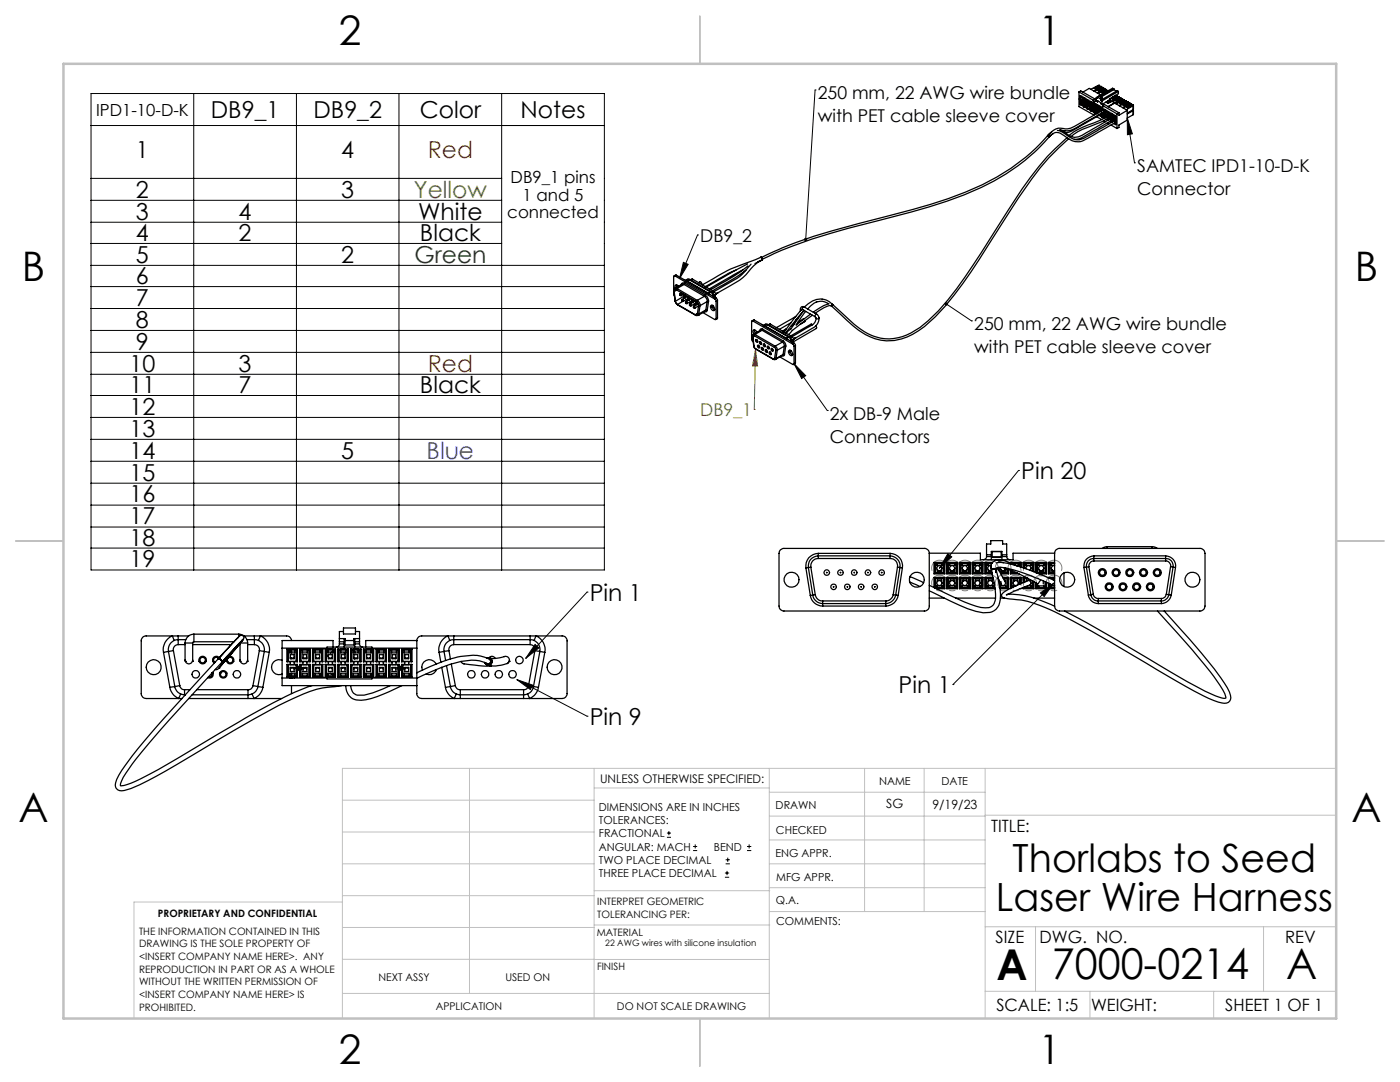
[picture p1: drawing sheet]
<svg xmlns="http://www.w3.org/2000/svg" width="279mm" height="216mm" viewBox="0 0 279 216" stroke-linecap="round" stroke-linejoin="round" font-family="sans-serif">
<defs><g id="words">
<g font-size="8.5">
<text x="198.9" y="195.5">A</text>
<text x="209.9" y="195.4">7000-0214</text>
<text x="256.7" y="195.4">A</text>
</g>
<g font-size="8.1">
<text x="67.6" y="8.9">2</text>
<text x="207.3" y="8.9">1</text>
<text x="4.4" y="56.2">B</text>
<text x="270.4" y="56.2">B</text>
<text x="3.7" y="164.1">A</text>
<text x="269.7" y="164.1">A</text>
<text x="67.6" y="212.4">2</text>
<text x="207.3" y="212.4">1</text>
</g>
<g font-size="7.8">
<text x="202.1" y="174">Thorlabs to Seed</text>
<text x="198.7" y="181.7">Laser Wire Harness</text>
</g>
<g font-size="4.7">
<text x="42.1" y="23.5">DB9_1</text>
<text x="62.6" y="23.5">DB9_2</text>
<text x="83.8" y="23.5">Color</text>
<text x="103.9" y="23.5">Notes</text>
<text x="27.1" y="31.6">1</text>
<text x="68.1" y="31.6">4</text>
<text x="27.1" y="39.5">2</text>
<text x="68.1" y="39.5">3</text>
<text x="27.1" y="43.8">3</text>
<text x="47.6" y="43.8">4</text>
<text x="83.5" y="43.8">White</text>
<text x="27.1" y="48.1">4</text>
<text x="27.1" y="52.4">5</text>
<text x="47.6" y="48.1">2</text>
<text x="68.1" y="52.4">2</text>
<text x="83.8" y="48.1">Black</text>
<text x="27.1" y="56.7">6</text>
<text x="27.1" y="61">7</text>
<text x="27.1" y="65.4">8</text>
<text x="27.1" y="69.8">9</text>
<text x="25.8" y="74.2">10</text>
<text x="47.6" y="74.2">3</text>
<text x="25.8" y="78.5">11</text>
<text x="25.8" y="82.8">12</text>
<text x="47.6" y="78.5">7</text>
<text x="83.8" y="78.5">Black</text>
<text x="25.8" y="87.1">13</text>
<text x="25.8" y="91.5">14</text>
<text x="25.8" y="95.9">15</text>
<text x="68.1" y="91.5">5</text>
<text x="203.8" y="95.6">Pin 20</text>
<text x="25.8" y="100.3">16</text>
<text x="25.8" y="104.6">17</text>
<text x="25.8" y="108.9">18</text>
<text x="25.8" y="113.2">19</text>
<text x="117.7" y="119.9">Pin 1</text>
<text x="179.3" y="138.3">Pin 1</text>
<text x="117.7" y="144.7">Pin 9</text>
</g>
<g font-size="4.7" fill="#f00">
<text x="85.4" y="31.6">Red</text>
<text x="85.4" y="74.2">Red</text>
</g>
<text font-size="4.7" fill="#808000" x="82.6" y="39.5">Yellow</text>
<text font-size="4.7" fill="#008000" x="82.7" y="52.4">Green</text>
<text font-size="4.7" fill="#00f" x="85.1" y="91.5">Blue</text>
<g font-size="3.5">
<text x="163.2" y="19.8">250 mm, 22 AWG wire bundle</text>
<text x="163.2" y="24.3">with PET cable sleeve cover</text>
<text x="227" y="34.3">SAMTEC IPD1-10-D-K</text>
<text x="227" y="38.9">Connector</text>
<text x="139.7" y="48.2">DB9_2</text>
<text x="194.4" y="65.9">250 mm, 22 AWG wire bundle</text>
<text x="194.4" y="70.4">with PET cable sleeve cover</text>
<text x="165.6" y="83.8">2x DB-9 Male</text>
<text x="165.6" y="88.3">Connectors</text>
</g>
<text font-size="3.5" fill="#808000" x="139.7" y="83">DB9_1</text>
<g font-size="3.4">
<text x="197.8" y="166">TITLE:</text>
<text x="198.7" y="188.1">SIZE</text>
<text x="207.5" y="188.1">DWG. NO.</text>
<text x="256.5" y="188.2">REV</text>
<text x="198.8" y="201.7">SCALE: 1:5</text>
<text x="217.7" y="201.8">WEIGHT:</text>
<text x="244.5" y="201.7">SHEET 1 OF 1</text>
</g>
<g font-size="3.3">
<text x="19.2" y="23.2">IPD1-10-D-K</text>
<text x="101.9" y="36.5">DB9_1 pins</text>
<text x="104.3" y="40">1 and 5</text>
<text x="101.2" y="43.5">connected</text>
</g>
<g font-size="2.5">
<text x="176.9" y="161.3">SG</text>
<text x="186.1" y="161.4">9/19/23</text>
</g>
<text font-size="2.4" x="119.8" y="156.2">UNLESS OTHERWISE SPECIFIED:</text>
<g font-size="2.2">
<text x="119.5" y="161.8">DIMENSIONS ARE IN INCHES</text>
<text x="154.8" y="161.4">DRAWN</text>
<text x="175.4" y="156.6">NAME</text>
<text x="187.9" y="156.7">DATE</text>
<text x="119.5" y="164.4">TOLERANCES:</text>
<text x="119.5" y="167.1">FRACTIONAL</text>
<text x="154.9" y="166.3">CHECKED</text>
<text x="119.5" y="169.7">ANGULAR: MACH</text>
<text x="119.5" y="172.4">TWO PLACE DECIMAL</text>
<text x="142.5" y="169.7">BEND</text>
<text x="154.8" y="171">ENG APPR.</text>
<text x="119.5" y="175">THREE PLACE DECIMAL</text>
<text x="154.9" y="175.7">MFG APPR.</text>
<text x="154.9" y="180.4">Q.A.</text>
<text x="154.9" y="184.6">COMMENTS:</text>
</g>
<g font-size="2.1">
<text x="75.5" y="195.7">NEXT ASSY</text>
<text x="100.9" y="195.7">USED ON</text>
<text x="86.9" y="201.5">APPLICATION</text>
<text x="123.1" y="201.6">DO NOT SCALE DRAWING</text>
</g>
<g font-size="2">
<text x="31.5" y="182.9">PROPRIETARY AND CONFIDENTIAL</text>
<text x="119.2" y="180.6">INTERPRET GEOMETRIC</text>
<text x="119.2" y="183.1">TOLERANCING PER:</text>
<text x="27.8" y="186.5">THE INFORMATION CONTAINED IN THIS</text>
<text x="27.8" y="189">DRAWING IS THE SOLE PROPERTY OF</text>
<text x="27.8" y="191.6">&lt;INSERT COMPANY NAME HERE&gt;. ANY</text>
<text x="119.1" y="186.7">MATERIAL</text>
<text x="27.8" y="194.1">REPRODUCTION IN PART OR AS A WHOLE</text>
<text x="27.8" y="196.6">WITHOUT THE WRITTEN PERMISSION OF</text>
<text x="119.1" y="193.5">FINISH</text>
<text x="27.8" y="199.1">&lt;INSERT COMPANY NAME HERE&gt; IS</text>
<text x="27.8" y="201.7">PROHIBITED.</text>
</g>
<text font-size="1.8" x="120.8" y="188.7">22 AWG wires with silicone insulation</text>
</g></defs>
<g fill="none" stroke="#000" stroke-width=".2">
<path d="M18.2 18.7h102.4v95h-102.4zM38.7 18.7v95M59.2 18.7v95M79.6 18.7v95M100.1 18.7v95M162.7 18h.1M162.7 18l-1.9 29.8M18.2 25h102.4M18.2 35.6h81.9M18.2 40h81.9M225 23.5l1 3.2-1 .2zM225 23.5l1.4 9"/>
<path d="M226.4 32.5h.1M18.2 44.3h81.9M18.2 48.6h81.9M18.2 53h102.4M18.2 57.2h102.4M136.4 52.4l.9 .3-1.7 2.9zM139.2 46.9h.1M139.2 46.9l-3.6 8.7M18.2 61.6h102.4M18.2 65.9h102.4M18.2 70.3h102.4M18.2 74.7h102.4"/>
<path d="M18.2 78.9h102.4M158.5 72.6l6.6 9.3M158.5 72.6l2.3 2.4-.8 .5zM188.8 60.6l5.1 3.4M193.9 64h.1M18.2 83.3h102.4M18.2 87.7h102.4M18.2 92h102.4M18.2 96.4h102.4M165.1 81.9h.1M203.3 93.9h.1M203.3 93.9l-15.8 19.5"/>
<path d="M18.2 100.8h102.4M18.2 105.2h102.4M18.2 109.4h102.4M117.2 118.1h.1M117.2 118.1l-12.3 13.3M189.2 110.5l.7 .6-2.4 2.3zM207.6 118.3l2.7-2-1.9 2.7zM210.3 116.3l-20.1 20.3M103.2 135.6l3.1 1.1-.5 .9zM103.2 135.6l14 7.3M106.8 128.6l.7 .7-2.6 2.1zM190.2 136.6h.1"/>
<path d="M117.2 142.9h.1M133.1 167.1h.8M133.1 166.2h.8M133.5 165.8v.9M138.3 169.7h.8M138.3 168.9h.8M138.7 168.5v.8M144.7 175h.8M144.7 174.2h.8M144.8 172.4h.9M144.8 171.6h.9M145.1 173.8v.8"/>
<path d="M145.2 171.1v.9M149.1 169.7h.8M149.1 168.9h.8M149.5 168.5v.8"/>
</g>
<g fill="none" stroke="#808080" stroke-width=".2" stroke-dasharray="15.2 1.3 1.3 1.3" stroke-linecap="butt">
<path d="M215.9 19.1a.35 .35 0 0 0-.4 .1 .35 .35 0 0 0 0 .5l.2 .2a.39 .39 0 0 0 .6 .2 .39 .39 0 0 0 0-.6l-.4-.4M216.6 19.5a.35 .35 0 0 0-.4 .1 .35 .35 0 0 0 .1 .5l.1 .2a.39 .39 0 0 0 .6 .3 .39 .39 0 0 0 0-.7l-.4-.4M217.4 19.9a.35 .35 0 0 0-.5 .2 .35 .35 0 0 0 .1 .4l.1 .2a.39 .39 0 0 0 .6 .3 .39 .39 0 0 0 0-.7l-.3-.4M215.9 20.1a.35 .35 0 0 0-.4 .1 .35 .35 0 0 0 0 .5l.2 .2a.39 .39 0 0 0 .6 .2 .39 .39 0 0 0 0-.6l-.4-.4M216.6 20.5a.35 .35 0 0 0-.4 .1 .35 .35 0 0 0 .1 .5l.1 .2a.39 .39 0 0 0 .6 .2 .39 .39 0 0 0 0-.6l-.4-.4M217.4 20.9a.35 .35 0 0 0-.5 .1 .35 .35 0 0 0 .1 .5l.1 .2a.39 .39 0 0 0 .6 .2 .39 .39 0 0 0 0-.6l-.3-.4M218.1 21.3a.35 .35 0 0 0-.5 .1 .35 .35 0 0 0 .1 .5l.1 .2a.39 .39 0 0 0 .6 .3 .39 .39 0 0 0 0-.7l-.3-.4M218.1 20.3a.35 .35 0 0 0-.5 .2 .35 .35 0 0 0 .1 .4l.1 .2a.39 .39 0 0 0 .6 .3 .39 .39 0 0 0 0-.7l-.3-.4M218.8 21.7a.35 .35 0 0 0-.5 .2 .35 .35 0 0 0 .1 .4l.1 .2a.39 .39 0 0 0 .6 .3 .39 .39 0 0 0 0-.7l-.3-.4M218.8 20.8a.35 .35 0 0 0-.5 .1 .35 .35 0 0 0 .1 .4l.1 .2a.39 .39 0 0 0 .6 .3 .39 .39 0 0 0 0-.6l-.3-.4M219.5 22.1a.35 .35 0 0 0-.4 .2 .35 .35 0 0 0 0 .4l.1 .2a.39 .39 0 0 0 .6 .3 .39 .39 0 0 0 .1-.7l-.4-.4M219.5 21.2a.35 .35 0 0 0-.4 .1 .35 .35 0 0 0 0 .5l.1 .2a.39 .39 0 0 0 .6 .2 .39 .39 0 0 0 .1-.6l-.4-.4"/>
<path d="M220.2 22.6a.35 .35 0 0 0-.4 .1 .35 .35 0 0 0 .1 .4l.1 .2a.39 .39 0 0 0 .6 .3 .39 .39 0 0 0 0-.6l-.4-.4M220.2 21.6a.35 .35 0 0 0-.4 .1 .35 .35 0 0 0 .1 .5l.1 .2a.39 .39 0 0 0 .6 .2 .39 .39 0 0 0 0-.6l-.4-.4M220.9 23a.35 .35 0 0 0-.4 .1 .35 .35 0 0 0 .1 .5l.1 .2a.39 .39 0 0 0 .6 .2 .39 .39 0 0 0 0-.6l-.4-.4M220.9 22a.35 .35 0 0 0-.4 .1 .35 .35 0 0 0 .1 .5l.1 .2a.39 .39 0 0 0 .6 .3 .39 .39 0 0 0 0-.7l-.4-.4M221.7 23.4a.35 .35 0 0 0-.5 .1 .35 .35 0 0 0 .1 .5l.1 .2a.39 .39 0 0 0 .6 .2 .39 .39 0 0 0 0-.6l-.3-.4M221.7 22.4a.35 .35 0 0 0-.5 .1 .35 .35 0 0 0 .1 .5l.1 .2a.39 .39 0 0 0 .6 .3 .39 .39 0 0 0 0-.7l-.3-.4M222.4 23.8a.35 .35 0 0 0-.5 .1 .35 .35 0 0 0 .1 .5l.1 .2a.39 .39 0 0 0 .6 .3 .39 .39 0 0 0 0-.7l-.3-.4M222.4 22.8a.35 .35 0 0 0-.5 .2 .35 .35 0 0 0 .1 .4l.1 .2a.39 .39 0 0 0 .6 .3 .39 .39 0 0 0 0-.7l-.3-.4"/>
</g>
<g fill="none" stroke="#808080" stroke-width=".2" stroke-dasharray="15.2 1.3 1.3 1.3" stroke-dashoffset="12.2" stroke-linecap="butt">
<path d="M187.5 114.8a1.57 1.57 0 0 0-1.4 2.3 1.57 1.57 0 0 0 2.7 .1 1.57 1.57 0 0 0-1.1-2.4h-.2M187.5 111.8a1.57 1.57 0 0 0-1.4 2.3 1.57 1.57 0 0 0 2.7 .1 1.57 1.57 0 0 0-1.1-2.4h-.2M190 114.8a1.57 1.57 0 0 0-1.4 2.3 1.57 1.57 0 0 0 2.7 .1 1.57 1.57 0 0 0-1.1-2.4h-.2M190 111.8a1.57 1.57 0 0 0-1.4 2.3 1.57 1.57 0 0 0 2.7 .1 1.57 1.57 0 0 0-1.1-2.4h-.2M192.6 114.8a1.57 1.57 0 0 0-1.4 2.3 1.57 1.57 0 0 0 2.7 .1 1.57 1.57 0 0 0-1.1-2.4h-.2M192.6 111.8a1.57 1.57 0 0 0-1.4 2.3 1.57 1.57 0 0 0 2.7 .1 1.57 1.57 0 0 0-1.1-2.4h-.2M195.1 114.8a1.57 1.57 0 0 0-1.4 2.3 1.57 1.57 0 0 0 2.7 .1 1.57 1.57 0 0 0-1.1-2.4h-.2M195.1 111.8a1.57 1.57 0 0 0-1.4 2.3 1.57 1.57 0 0 0 2.7 .1 1.57 1.57 0 0 0-1.1-2.4h-.2M197.7 114.8a1.57 1.57 0 0 0-1.4 2.3 1.57 1.57 0 0 0 2.6 .1 1.57 1.57 0 0 0-1.1-2.4h-.1M197.7 111.8a1.57 1.57 0 0 0-1.4 2.3 1.57 1.57 0 0 0 2.6 .1 1.57 1.57 0 0 0-1.1-2.4h-.1M200.2 114.8a1.57 1.57 0 0 0-1.4 2.3 1.57 1.57 0 0 0 2.7 .1 1.57 1.57 0 0 0-1.1-2.4h-.2M200.2 111.8a1.57 1.57 0 0 0-1.4 2.3 1.57 1.57 0 0 0 2.7 .1 1.57 1.57 0 0 0-1.1-2.4h-.2"/>
<path d="M202.7 114.8a1.57 1.57 0 0 0-1.4 2.3 1.57 1.57 0 0 0 2.7 .1 1.57 1.57 0 0 0-1.1-2.4h-.2M202.7 111.8a1.57 1.57 0 0 0-1.4 2.3 1.57 1.57 0 0 0 2.7 .1 1.57 1.57 0 0 0-1.1-2.4h-.2M205.3 114.8a1.57 1.57 0 0 0-1.4 2.3 1.57 1.57 0 0 0 2.7 .1 1.57 1.57 0 0 0-1.1-2.4h-.2M205.3 111.8a1.57 1.57 0 0 0-1.4 2.3 1.57 1.57 0 0 0 2.7 .1 1.57 1.57 0 0 0-1.1-2.4h-.2M207.8 114.8a1.57 1.57 0 0 0-1.4 2.3 1.57 1.57 0 0 0 2.7 .1 1.57 1.57 0 0 0-1.1-2.4h-.2M207.8 111.8a1.57 1.57 0 0 0-1.4 2.3 1.57 1.57 0 0 0 2.7 .1 1.57 1.57 0 0 0-1.1-2.4h-.2M210.4 114.8a1.57 1.57 0 0 0-1.4 2.3 1.57 1.57 0 0 0 2.6 .1 1.57 1.57 0 0 0-1.1-2.4h-.1M210.4 111.8a1.57 1.57 0 0 0-1.4 2.3 1.57 1.57 0 0 0 2.6 .1 1.57 1.57 0 0 0-1.1-2.4h-.1"/>
</g>
<path d="M150.8 69.7l.4 3.4-1-.1zM150.8 69.7l-.3 12M150.5 81.7h.1" fill="none" stroke="#808000" stroke-width=".2"/>
<g fill="none" stroke="#c0c0c0" stroke-width=".2">
<path d="M68.3 159.7h50.3M93.7 153.3v44.9M118.6 153.3v49.9M118.6 157.2h34.9M153.5 153.3v49.9M153.5 158.1h43.1M172.5 153.3v28.6M184.4 153.3v28.6M196.6 153.3v49.9M266.7 153.3h-198.4v49.9M68.3 178.7h50.3M68.3 172.4h50.3"/>
<path d="M68.3 166h50.3M68.3 180h-41.6v23.2M118.6 177.7h35M153.5 167.6h43.1M153.5 162.8h43.1M153.5 172.4h43.1M153.5 177.1h43.1M196.6 162.7h70.1M68.3 198.2h85.2M68.3 191.4l85.2 .1M68.3 185.1h50.3M118.6 184.6h35"/>
<path d="M153.6 181.9h43M196.6 197.8h70.1M196.6 184.9h70.1M206.7 184.9v12.9M217.5 197.8v5.4M242.2 197.8v5.4M252.2 184.9v12.9"/>
</g>
<path d="M139.7 3.2v9.5M3.1 107.9h9.6M266.7 107.9h9.5M139.7 203.2v9.6" fill="none" stroke="#c0c0c0" stroke-width=".25"/>
<path d="M12.7 12.7h254v190.5h-254z" fill="none" stroke="#c0c0c0" stroke-width=".5"/>
<g fill="#000">
<path d="M160.6 47.5l-.1 .1a.32 .32 0 0 0 0 .3 .32 .32 0 0 0 .3 .2v-.3v.3a.33 .33 0 0 0 .3-.4 .33 .33 0 0 0-.5-.2zM188.6 60.4l.2 .2-.2-.1a.34 .34 0 0 0 .2 .5 .34 .34 0 0 0 .4-.4 .34 .34 0 0 0-.6-.2zM158.5 72.6l2.3 2.4-.8 .5zM225 23.5l1 3.2-1 .2zM136.4 52.4l.9 .3-1.7 2.9z"/>
<path d="M189.2 110.5l.7 .6-2.4 2.3zM207.6 118.3l2.7-2-1.9 2.7zM106.8 128.6l.7 .7-2.6 2.1zM103.2 135.6l3.1 1.1-.5 .9z"/>
</g>
<path d="M150.8 69.7l.4 3.4-1-.1z" fill="#808000"/>
<g fill="none" stroke="#000" stroke-width=".25">
<path d="M215.3 18.3l2.9 1.7M215.3 18.3v3l3 1.7M215.3 18.3l.4-.2 2.9 1.7M215.4 19.6l.4-.2 .2 .1v.3l-.3 .2M215.8 19.9l.3 .2M216.1 18.4l1.3-.8 2.3 1.3M216.2 19.5l-.2 .1M216.2 19.4v.7M216.2 19.4l-.6-.3v.5M216.9 19.9l-.2 .1M218.6 19.8v.4l-.4 .2M218.6 19.8l-.4 .2"/>
<path d="M218.8 19.5v.7l.2 .1M218.8 19.7l-.2 .1M219 19.4v.2l-.2-.1M219 19.4l.7 .4M219 19.4l.3-.2 .7 .4M219.1 17.3v.2M219.2 17.4v-.1l-.7 .4M219.2 17.4h.1M219.4 17l-1 .6 .3 .2 1-.5M219.4 17l-1.7 .8M219.4 17v.3M219.4 17.3l-.2 .1"/>
<path d="M219.4 17.3h.1M219.6 17.4v.2M219.6 17.4l-1.3 .8M219.7 19.8v.2M219.7 17.3l-.1 .1M219.7 17.3v.2M219.9 17.7v.2M219.9 17.8l-.7 .3M219.9 17.8l.1 .1M220 19.8l-.3 .2M220 19.6l-.3 .2M220 19.6v.2"/>
<path d="M220.1 17.7l-.2 .1M220.1 17.5v.2M220.1 17.5l-1 .6 .3 .1 1.1-.5M220.1 17.5h-.2l-1.5 .7M220.1 17.7h.1M220.4 17.8v.2M220.4 17.8l-1.4 .8M220.5 17.7l-.1 .1M220.5 17.7v.3M220.6 18.2v.1M220.6 18.2l-.7 .3M220.6 18.2l.1 .1"/>
<path d="M220.8 17.9l-1 .6 .3 .1 1.1-.5M220.8 17.9h-.2l-1.5 .8M220.8 17.9v.2M220.8 18.1l-.2 .1M220.8 18.1l.1 .1M221.4 19.9l1.1 .6M221.4 19.9v.2M222.1 19.3h.1M222.2 19.3h.1M222.3 17.9l-2.6 1.5M222.3 17.9l.5 .3M222.3 17.7l-.3-.1-3.2 1.9"/>
<path d="M222.3 17.7l-2.8 1.6M222.3 17.7v.2M222.5 19.1v.1M222.6 19l-.4 .3M222.6 19v.2M222.7 19.4v.2M222.8 19.4l-.8 .4M222.8 19.4l.1 .1M223 19.3l-.2 .1M223 19.1l-1.1 .6 .3 .2 1.1-.6M223 19.1l-1.6 .8M223 19.3l.1 .1"/>
<path d="M223 19.1v.2M223.2 18.2v.5l-1.7 .9-.1 .3M223.2 18.2l-3.3 1.9M223.2 18.2l-.2-.1-3 1.7M223.2 19.4v.2M223.2 19.4l-1.3 .8M223.3 19.3v.3M223.3 19.3l-.1 .1M223.4 19.8v.2M223.5 19.9l-.7 .3M223.5 19.9h.1M223.7 19.5l-1 .6 .3 .2 1-.5"/>
<path d="M223.7 19.5h-.3l-1.3 .8M223.7 19.5v.3M223.7 19.8l-.2 .1M223.7 19.8h.1M224 19.9v.2M224 19.9l-1.4 .7M224 19.8v.1M224 19.8v.2M224.4 20l-1 .5 .3 .2 1-.6 .1 .1M224.4 20h-.2l-1.5 .7M224.4 20v.2M209.1 27.1l-1.8 1.9a40.5 40.5 0 0 1-14.6 9.3 117.6 117.6 0 0 1-15.9 4.9 165.2 165.2 0 0 0-18.9 5.6l-6 2.6"/>
<path d="M209.1 27.1l.2 .1M209.3 27.2l.1 .1M209.4 27.3a41 41 0 0 1-17 11.6 132.4 132.4 0 0 1-16.9 5.1 115.9 115.9 0 0 0-21 6.6l-2.4 1.2M209.5 26.7l-.4 .4M209.9 26.4l-.8 .7M210.2 26.7l-.8 .6M211 26l.5 .1 1 .6a3.4 3.4 0 0 0 4.8 .4l4.9-2.9 .3 .1v.2l-4.4 2.6a5.5 5.5 0 0 1-2.9 1.2 4.1 4.1 0 0 1-2.9-1.3 1.8 1.8 0 0 0-2.9 .3M211.5 26a4.2 4.2 0 0 0 3.8-.8l5-2.9v-.3l-.2-.1-4.9 2.9a4.7 4.7 0 0 1-4 .8l-1.2 .6-.9 .9M211.5 25.9l1 .5a2.89 2.89 0 0 0 4.3 .1l4.7-2.8 .2 .1 .1 .3-4.4 2.5a5 5 0 0 1-3 1.2M212 26.1h.6M212.9 27.5l-.4 .4a44.7 44.7 0 0 0-8.5 9.8l-9.8 15.2a49.4 49.4 0 0 1-10.6 12.4 9.6 9.6 0 0 1-9.4 1.7l-1-.4a21.9 21.9 0 0 1-5.4-4.3l-1.6-1.6M213.3 27.7a47 47 0 0 0-7.4 8l-2.7 3.9-5.2 8.1a87.7 87.7 0 0 1-11.3 15.5 13.5 13.5 0 0 1-9.8 4.8 12.5 12.5 0 0 1-7.8-4l-3.2-3"/>
<path d="M213.4 27a13.2 13.2 0 0 1 4.9-2.5l2.5-1.2 .3 .2v.2l-2.7 1.2a13.6 13.6 0 0 0-4.6 2.3M215.5 20.6l.3-.2 .2 .1v.2l-.3 .2M215.6 20.6v-.5l.6 .3v.6M215.8 20.9l.3 .2M216.2 21.1l.2 .2a.17 .17 0 0 1-.2 0 .17 .17 0 0 1 0-.2zM216.2 21.1l.5-.2v.3l-.3 .2M216.2 20.1l.3-.2h.2v.3l-.3 .2M216.2 20.1l.2 .1v.2l-.2-.1zM216.2 20.5l-.2 .1M216.3 20v-.5l.6 .4v.6M216.3 21v-.5l.6 .3v.6M216.5 20.4l.4 .2"/>
<path d="M216.5 21.3l.4 .2M216.9 21.4l.4-.2 .2 .2v.2l-.4 .2M216.9 21.4l.2 .3a.19 .19 0 0 1-.2 0 .19 .19 0 0 1 0-.3zM216.9 20.6h.1M216.9 20.8l-.2 .2M217 20.5l.2-.2 .3 .1v.2l-.3 .2M217 20.5v-.1a.21 .21 0 0 1 .2 .2 .21 .21 0 0 1-.1 .2zM217.2 21.7l.4 .2M217.2 20.8l.4 .2M217.6 21.9l.3-.2h.2l.1 .3-.4 .2M217.6 21.2l-.6-.3v.5M217.6 20.3l-.6-.4v.5"/>
<path d="M217.6 20.3v.6M217.6 21.2v.7M217.6 20.3l-.1 .1M217.6 21.3l-.1 .1M217.7 20.9l.4-.2 .1 .3-.3 .2M217.7 20.9l.2 .2a.17 .17 0 0 1-.2 0 .17 .17 0 0 1 0-.2zM217.7 20.8v-.5l.7 .4v.6M217.7 21.8v-.5l.7 .4v.6M217.9 21.2l.4 .2M217.9 22.2l.4 .2M218.2 20.4l1.9 1.1v-.4M218.2 20v.4"/>
<path d="M218.3 22.3h.1l.2 .2a.18 .18 0 0 1-.3 .1 .18 .18 0 0 1 0-.3zM218.3 21.3l.3 .3a.17 .17 0 0 1-.2 0 .17 .17 0 0 1-.1-.2zM218.3 22.3l.4-.2 .2 .1v.2l-.4 .2M218.3 21.3l.4-.2 .2 .1v.2l-.4 .3M218.4 20.7l-.2 .1M218.4 21.7l-.2 .1M218.5 21.2v-.5l.6 .4v.6M218.7 21.6l.3 .2M218.7 22.6l.2 .1M218.8 23.3l1.1 .5M219 21.7l.4-.2 .2 .2v.1l-.3 .3M219 20.3v-.2l.6 .4v.2l.3 .1"/>
<path d="M219.1 22.1l-.6-.4v.5M219.1 22.1v.4M219.1 21.1l-.2 .1M219.1 22.1l-.2 .1M219.2 21.7v-.5l.6 .3v.6M219.3 20.2l-.3 .1M219.4 22l.3 .2M219.4 23l.3 .2M219.5 22.3l-.3-.2v.4M219.6 22.6v.3l-5.6 3.2-1.3 .4M219.7 20l.2 .1M219.8 23.1h.2v.4z"/>
<path d="M219.8 22.6v.5M219.8 21.6l-.2 .1M219.8 23.1l.5-.1v.3l-.3 .2M219.9 22.1v-.5l.6 .3v.6M219.9 23v-.5l.6 .4v.6M219.9 20.1v.7M220.1 21.1l2.8 1.6M220.1 21.1l.3-.3 2.9 1.7M220.1 23.4l.3 .2M220.1 22.4l.4 .2M220.2 24.1l.4 .2M220.5 22.6l.5-.2 .1 .3-.4 .2"/>
<path d="M220.5 22.6l.2 .2a.17 .17 0 0 1-.2 0 .17 .17 0 0 1 0-.2zM220.5 22l-.2 .1M220.5 22.9l-.2 .1M220.6 23.5v-.5l.6 .3v.6M220.8 20.4l.4 .2M220.8 22.8l.4 .2M220.8 23.8l.3 .2M221 24.5l.3 .2M221.1 20.2h.1M221.2 20.2v.4M221.2 20.2v-.1l-1.3 .7M221.2 23l.4-.2 .2 .1v.2l-.4 .2"/>
<path d="M221.2 22.3l-.6-.3v.5M221.2 22.3v.7M221.2 22.4l-.1 .1M221.2 23.4l-.1 .1M221.3 22.9v-.5l.7 .4v.6M221.3 23.9v-.5l.7 .3v.6M221.4 20.1l.4 .2M221.4 20.1l-.2 .1M221.5 24.2l.4 .2M221.5 23.2l.4 .3M221.7 24.9l1.2 .7M221.8 20.3l-.6 .3"/>
<path d="M221.9 23.4l.3-.2h.2l.1 .3-.4 .2M222 22.8l-.2 .1M222 23.8l-.2 .1M222.5 20.6l-1.3 .7M222.5 20.6l2.5 1.4M222.5 20.5l-1.4 .8M222.5 20.5v.1M222.7 23.2v.7l-.5-.2M222.7 24.1v.8l-.5-.3M222.7 23.2l-.6-.4v.5M222.7 24.1l-.6-.3v.5M222.7 23.2l-.2 .1"/>
<path d="M222.7 24.2l-.2 .1M222.9 22.7v2.9M223.3 22.5l-.4 .2M224.2 20.2v.2M224.2 20.3v-.1l-.7 .4M224.2 20.3h.1M224.4 20.2l-.2 .1M224.4 20.2h.1M224.7 20.3l-1.4 .8M224.7 20.3v.2M224.8 20.2l-.1 .1M224.8 20.2v.2"/>
<path d="M224.9 20.6v.2M225 22v2l-1.7 .9v.5l-.4 .2M225 22l-1.7 1v-.5M225 20.7v-.1l-.8 .4M225 20.7h.1M225.1 20.4l-1 .6 .3 .1 1.1-.5M225.1 20.4l-1.7 .7M225.1 20.4v.2M225.1 20.6l-.1 .1M225.1 20.6h.1M225.4 20.7v.2M225.4 20.7l-1.4 .8"/>
<path d="M225.5 20.6l-.1 .1M225.5 20.6v.2M225.6 21.1v.1M225.7 21.1l-.8 .3M225.7 21.1l.1 .1M225.8 20.8l-1 .6 .3 .1 1.1-.5M225.8 20.8l-1.6 .8M225.8 20.8v.2M225.8 21l-.1 .1M225.8 21l.2 .1M226.1 21.9l.1 .1M226.1 21.1v.8"/>
<path d="M226.1 22.1v.8M226.1 21.9l-1.1 .7M226.1 21.1l-1.3 .8M226.1 22.9l-1.1 .7M226.1 22.1l-1.1 .7M226.2 21l-.1 .1M226.2 22l-.1 .1M226.2 21l-.1 .9M226.2 22l-.1 .9M134.5 58.1v.1M134.5 58.1l.2 1.9M134.5 58.2l.3 1.9"/>
<path d="M134.7 57.5h.1M134.7 57.5l-.2 .2v.4M134.7 55.1h-.3v3.7l.2 .3M134.7 57.5l.4 .1M134.7 55.1l7.9 4.6M135 57.8a.29 .29 0 0 0-.4 0 .29 .29 0 0 0-.1 .4M135 57.8l4 2.4M135 54.9l-.5 .2M135 56.8l.1 .5M135 54.9l-.3 .2M135 54.9l1.8 1.1M135 57.9l-.5 .3"/>
<path d="M135.1 57.6l-.1 .2M135.1 57.6l4 2.3M135.4 57.1l-.3-.2h-.3l-.1 .2 .1 .4M135.7 58.9h.1M135.7 58.6v.3l.3 .1M135.7 58.6l.2 .1 .1 .3M136 58.5l-.3 .1M136.1 59.8v.3h.2M136.1 59.8h.2v.3M136.4 58.7l.1 .4M136.5 58.7l-.5 .3M136.5 59.1l-1.7 1"/>
<path d="M136.5 59.3h.1M136.5 59.1l-.1 .2 .3 .1M136.5 59.1h.2v.3M136.5 56.8l-.3-.1-1.5 .8M136.5 56.8l4.1 2.3M136.5 56.8l-1.4 .8M136.6 59.4v.1M136.7 56.5l-.2 .3M136.7 56.5l-.5-.1-.2 .4M136.7 59.4l-.6 .4M136.7 56.5l4 2.4M136.8 56l.3 .1"/>
<path d="M136.8 58.9l-.3 .2M136.8 56l6.1 3.5M136.9 59.8l.4 .2M137.1 56.1h-.1M137.1 56.1l4.3 2.4M137.1 55.8h.6M137.1 55.8h.4M137.1 55.8l-.3 .2M137.2 59.7l-.9 .4M137.2 59.2l-.5 .2M137.3 59.8h.1M137.3 59.5a.22 .22 0 0 0-.1 .3 .22 .22 0 0 0 .3 .1"/>
<path d="M137.3 59.5h.2v.4M137.4 59.9l-.5 .3M137.5 55.8l-.4 .3M137.5 55.8l4.3 2.5M137.6 59.3l-.3 .2M137.7 55.8h-.2M137.7 55.8l4.3 2.5M138 59.6l-.5 .3M138.1 59.9l-.1 .1a.22 .22 0 0 0 0 .3 .22 .22 0 0 0 .3 0M138.1 59.9l.2 .1v.3M138.2 55.7l-.4 .1M138.2 55.7l4.3 2.5"/>
<path d="M138.2 55.7l-.3 .2M138.3 59.8l-.2 .1M139.1 59.9l-.1 .3M139.1 59.9a1.05 1.05 0 0 1 .6 1.1M139.4 56.4l.3-.2a.34 .34 0 0 1 .3 .5M140.6 59.1a1.1 1.1 0 0 1 .5 1.1M140.6 59.1l-1.5 .8M140.7 58.9a1.47 1.47 0 0 1 .7 1.3M140.7 58.9l-.1 .2M141.4 58.5l.2 .2M141.4 58.5l-.1 .1M141.6 58.7h.1"/>
<path d="M141.6 58.7l.1 .1M141.8 58.3l.4 .3 .2 .6M141.8 58.3h.2M141.8 58.3l-.4 .2M142 58.3l.3 .3 .2 .6M142.5 59.2h.1M142.5 58.2l.3 .5M142.5 58.2l-.3 .2M142.6 59.7l.3 .4M142.8 59l-.1 .2M142.8 58.7l-.1 .7M142.8 58.7l-.3 .2"/>
<path d="M142.9 59.5l.3 .5M142.9 59.5l-.3 .2M143.1 58.5l-.3 .2M143.1 58.5h.1M143.2 60l-.3 .1M143.2 60v3.4M146.9 53.9l-1.6 .7-4.5 2.6M148.3 53.8l-6.8 3.8M148.9 53.9l-2.2 1.5-4.5 2.6M149.2 52.7l-8.3 4.6M149.3 53.1l-2.9 2-4.6 2.7M149.9 52.7l-.3 .3a10 10 0 0 1-4 3.4l-3.1 1.8"/>
<path d="M151.9 51.3l-2.8 1.1a42.5 42.5 0 0 0-8.9 4.4M151.9 51.3l.2 .2v.4M151.9 51.3l-.1 .1M152.1 51.9l-1.4 .7M152.1 51.9a8.7 8.7 0 0 0-3.2 2.9 12.6 12.6 0 0 1-3.8 2.6l-2.3 1.3M152.1 51.9l-.9 .3M134.7 60l.6 .9M134.7 60l.1 .1M134.8 60.1l.4 .6M135.2 60.7l.1 .2M135.2 60.7l3.5 2.1M135.3 60.9l3.5 2"/>
<path d="M136.1 60h.1M136.2 60.1l-1 .6M136.9 60.5h.1M136.9 60.2a.22 .22 0 0 0-.1 .3 .22 .22 0 0 0 .3 .1M136.9 60.2l.2 .1v.3M137.7 60.9h.1M137.7 60.6v.1a.22 .22 0 0 0-.1 .3 .22 .22 0 0 0 .3 0M137.7 60.6l.2 .1v.3M137.7 60.3l.3 .1M138 60.1l-.9 .5M138 60.2h.1M138.2 60.4l-.5 .2"/>
<path d="M138.4 61.4h.1M138.5 61.1h-.1a.2 .2 0 0 0 0 .3 .2 .2 0 0 0 .3 .1M138.5 61.1h.1l.1 .4M138.5 60.7l.3 .2M138.7 62.8l.1 .1M138.7 60.5l-.8 .5M138.8 60l-.5 .3M138.8 62.9h.5M138.8 60.7h.1M138.9 60.4h-.1a.22 .22 0 0 0 0 .3 .22 .22 0 0 0 .3 .1M138.9 60.4h.1l.1 .4M139 60.2a.77 .77 0 0 1 .4 .8"/>
<path d="M139 60.8l-.5 .3M139.1 60.3l-.2 .1M139.2 62.6l.3 .1M139.2 62.6a.24 .24 0 0 1-.2 .3 .24 .24 0 0 1-.3-.1M139.2 62.5l-.5 .3M139.3 61.1l.1 .1M139.3 62.9h.1M139.3 60.6l-.2 .2M139.4 61h.3M139.4 61l-.7 .5M139.4 61l-.2 1.6M139.5 62.7l-.2 .2"/>
<path d="M139.7 61l-.2 1.7M140.3 62.4l2.3 1.3 .2 .1 .1-.2M140.9 61.8l.2 .1M140.9 61.8l-.2 .3-1.4 .8M140.9 61.8l-1.4 .9M141.1 60.2h.3M141.1 60.2l-1.4 .8M141.1 60.2l-.2 1.6M141.1 61.9a.38 .38 0 0 1-.2 .3 .38 .38 0 0 1-.4 0M141.4 60.2l-.3 1.7M141.8 61l.1-.1a.71 .71 0 0 1 .6 1.1l-.3-.1-.3-.3zM142.1 61.1v-.2l.1 .6 .4 .3"/>
<path d="M142.1 61.3h.1M142.2 61h.1M142.2 61l-.1 .3M142.3 61l-.1 .1M142.9 60.1v3.5M143.2 63.4l-.4 .3M143.2 63.4l-.3 .2M150.2 67.1v.1M150.2 67.1l.2 2M150.2 67.2l.3 1.9M150.3 64.1h-.3v3.7l.3 .4M150.3 64.1l7.9 4.6"/>
<path d="M150.4 66.7l-.2 .4M150.4 66.7h.3M150.4 69.1l.4 .6M150.4 69.1h.1M150.5 69.1l.3 .5M150.5 67a.18 .18 0 0 0-.2 0 .18 .18 0 0 0-.1 .2M150.5 67l4.1 2.3M150.6 63.9l-.5 .1M150.6 65.8l.2 .7M150.6 63.9l-.3 .2M150.6 63.9l1.8 1M150.7 66.7l-.2 .3"/>
<path d="M150.7 66.7l4 2.4M150.8 69.6v.1M150.8 69.6l3.5 2M150.8 69.7l3.6 2M150.8 67.7a.33 .33 0 0 1 .4 .2 .33 .33 0 0 1-.1 .4l-.3-.3zM151 67.8v.3h.2M151.1 66.3l-.4-.4-.3-.1-.1 .3 .2 .5M151.2 68.9a.27 .27 0 0 1 .3 .2 .27 .27 0 0 1-.1 .3zM151.4 68.9l-.1 .1 .1 .3h.2M151.6 68.2a.27 .27 0 0 1 .3 .2 .27 .27 0 0 1-.1 .3zM151.8 68.2l-.1 .1 .1 .2h.2M152 69.3a.3 .3 0 0 1 .4 .2 .3 .3 0 0 1-.2 .4l-.3-.3z"/>
<path d="M152.1 65.9h-.3l-1.4 .8M152.1 65.9l4 2.4M152.1 65.9l-1.4 .8M152.2 69.4h-.1a.21 .21 0 0 0 0 .3 .21 .21 0 0 0 .3 0M152.2 65.7l-.1 .2M152.2 65.7l-.3-.1-.2 .4M152.2 65.7l4.1 2.3M152.4 68.6a.3 .3 0 0 1 .3 .2 .3 .3 0 0 1-.2 .4l-.2-.3zM152.4 64.9l.2 .1M152.4 64.9l6.1 3.6M152.6 68.7h-.1a.21 .21 0 0 0 0 .3 .21 .21 0 0 0 .3 0M152.6 65v.1"/>
<path d="M152.6 65l4.4 2.5M152.7 64.7l.6 .1M152.7 64.7l.4 .1M152.7 64.7l-.3 .2M152.8 69.8a.31 .31 0 0 1 .3 .2 .31 .31 0 0 1-.1 .3l-.2-.1zM153 69.8l-.1 .3h.2M153.1 64.8h.2M153.1 64.8l-.5 .2M153.1 64.8l4.3 2.5M153.1 69.1a.31 .31 0 0 1 .4 .2 .31 .31 0 0 1-.1 .3l-.3-.1zM153.3 64.8l4.3 2.4M153.4 69.1l-.1 .4 .2-.1"/>
<path d="M153.5 70.3a.27 .27 0 0 1 .4 .1 .27 .27 0 0 1-.2 .4zM153.7 70.3h-.1l.1 .3h.2M153.8 64.7l-.4 .1M153.8 64.7l4.3 2.5M153.8 64.7l-.3 .2M153.9 69.6a.31 .31 0 0 1 .3 .1 .31 .31 0 0 1 0 .4l-.3-.2zM154.1 69.6h-.1l.1 .3h.2M154.3 71.6l.1 .1M154.4 71.7h.4M154.6 69.3l.2 .3v.2M154.6 71.5l-.1 .1h-.2M154.6 71.5h.3"/>
<path d="M154.7 69.1l-.1 .2M154.7 69.1a.77 .77 0 0 1 .4 .8M154.8 69.8l.3 .1M154.8 69.8l-.2 1.7M154.9 71.5l-.1 .2M155.1 69.9l-.2 1.6M155.6 71.2l2.7 1.5 .2-.1M156.1 68.3l.4 .3v.5M156.1 68.3l-1.4 .8M156.3 68a1.1 1.1 0 0 1 .5 1.1M156.3 68l-.2 .3M156.3 70.7h.3"/>
<path d="M156.3 70.7l-.1 .2-1.4 .8M156.3 70.7l-1.4 .8M156.5 69.1h.3M156.5 69.1l-1.4 .8M156.5 69.1l-.2 1.6M156.6 70.7a.31 .31 0 0 1-.2 .3 .31 .31 0 0 1-.3 0M156.8 69.1l-.2 1.6M157 67.5l.2 .2M157 67.5l-.1 .1M157 65.6l-.9 .5M157.2 66.2l-.3 .1M157.2 67.7h.1"/>
<path d="M157.2 65.9l-.4 .5M157.4 70a.56 .56 0 0 1 .7 .3 .56 .56 0 0 1-.2 .7l-.4-.4zM157.4 67.3l.3 .3 .2 .6M157.4 67.3l-.4 .2M157.6 67.2l.3 .4 .1 .6M157.6 67.2l-.2 .1M157.6 70.1l.1-.2 .1 .5 .4 .4M157.8 70h.1M157.8 69.9l-.1 .4M157.8 70l-.1 .1M157.9 64.4l-2.4 1.3M158 68.2h.1"/>
<path d="M158.1 67.2l.3 .5M158.1 67.2l-.3 .2M158.2 68.7l.3 .4M158.4 67.7l-.1 .6M158.4 67.7l-.4 .2M158.5 68.5l.3 .5M158.5 69.1v3.5M158.5 68.5l-.3 .2M158.5 64.7l-.6 .4M158.6 67.5l-.2 .1M158.6 67.5h.1M158.6 67.5l-.2 .2"/>
<path d="M158.8 72.4l-.4 .3M158.8 69l-.3 .1M158.8 69v3.4M158.8 72.4l-.3 .2M158.8 63.1l-3.9 2.3M159.3 63.6l-.5 .3M159.7 61.7v.4M159.7 61.7l.3 .1M160.1 61.7l-3.6 4.6 .4-.6M160.2 61.8h.1M160.3 62v.1M160.3 61.9l2.4 1.3"/>
<path d="M160.4 63.7l-1.1 .5M160.4 61.9l-1.4 2.1a5.3 5.3 0 0 1-2.2 2.4M160.5 61.9l-3.7 4.5M160.5 61.2h-.5l-.3 .5M160.5 61.2l-.3 .1-.1 .4M160.5 61.2l2.5 1.5M160.6 64v.2l-.9 .5M160.8 62.1l-1.9 2.7 2.8-2.1M162.1 64.8l-.2-.1-4.1 2.3M162.1 62.9l-4 3-.8 .8M162.7 63.2l.1 .3M162.8 65.1l.2 .3-.1 .1-4.6 2.7"/>
<path d="M162.8 63.5a1.7 1.7 0 0 1-1.2 1.6l-3.6 2.1M162.8 63.5a.34 .34 0 0 0 .6 0M162.9 60.3a2.49 2.49 0 0 1 2.4 .3M163 60.2l-.5 .3-1.3 1.2M163 62.7l.3 .4 .1 .4M163 62.7a.34 .34 0 0 0-.3 .5M163.4 63.5l-.2 1.1-.7 .7-4.2 2.4M165.5 60.6a7.7 7.7 0 0 0-3.2 1.7M165.9 61h-.1a1.49 1.49 0 0 0-1.3 .4l-1.8 1.1M166.1 61h-.2M166.2 60.7a3.4 3.4 0 0 0-4.9-.1l-.8 .7M166.2 60.7l-.1 .3"/>
<path d="M155.8 109.7l.5-.3h28.2a.96 .96 0 0 1 1 1v10.5a.96 .96 0 0 1-1 1h-28a.96 .96 0 0 1-1-1v-10.5zM160.8 113.3l.9 5.5M161.3 113.2l-.5 .1M161.3 113.2l.9 5.5M161.7 118.8a2.5 2.5 0 0 0 2.5 2.1M161.8 113.2h-.5M161.8 113.2l.9 5.5M162.2 118.7a2.02 2.02 0 0 0 2 1.7M162.2 118.7l-.5 .1M162.7 118.7h-.5M162.7 118.7a1.47 1.47 0 0 0 1.5 1.2M163.3 110.9a2.01 2.01 0 0 0-2 2.3"/>
<path d="M163.3 110.9v.5M163.3 111.4a1.48 1.48 0 0 0-1.5 1.8M163.3 110.4v.5M163.3 110.4a2.5 2.5 0 0 0-2.5 2.9M163.3 110.9h14.3M163.3 111.4h14.3M163.3 110.4h14.3M164.2 119.9v.5M164.2 119.9h12.6M165 114.2v.1zM166.3 117.1l.1 .1zM167.7 114.2l.1 .1z"/>
<path d="M169.1 117.1v.1zM170.4 114.2l.1 .1zM171.8 117.1l.1 .1zM173.2 114.2v.1zM174.6 117.1v.1zM175.9 114.2l.1 .1zM176.8 119.9v.5M177.6 110.9v.5M177.6 110.9a2.01 2.01 0 0 1 2 2.3M177.6 111.4a1.43 1.43 0 0 1 1.5 1.8M177.6 110.4v.5M177.6 110.4a2.5 2.5 0 0 1 2.5 2.9"/>
<path d="M178.3 118.7h.5M178.3 118.7a1.54 1.54 0 0 1-1.5 1.2M178.8 118.7a2.1 2.1 0 0 1-2 1.7M178.8 118.7l.4 .1M179.1 113.2h.5M179.1 113.2l-.8 5.5M179.2 118.8a2.5 2.5 0 0 1-2.4 2.1M179.6 113.2l.5 .1M179.6 113.2l-.8 5.5M180.1 113.3l-.9 5.5M181.6 116.1l2 .9M181.6 115.1l2.7 1.2"/>
<path d="M185.5 110.4h10.2v1.3h6.5v-1.3h8.3M185.5 119.3h2.9M186.4 112.2h2.2v2.3h-2.2zM186.4 117.2v-2h2.2v2.3h-1.7M186.5 112.4h1.9v2h-1.9zM186.5 115.3h1.9v2h-1.9zM186.7 115.4h1.5v1.9h-1.5zM186.7 112.4h1.5v1.9h-1.5zM186.7 117.2h.3M186.7 112.5h.3M187 112.4v.4h1v-.4M187 117.3v-.4h1v.4"/>
<path d="M187.1 116v-.3h.8v.3M187.1 113.7v.3h.8v-.3M188 117.2h.2M188 112.5h.2M188.9 112.2h2.2v2.3h-2.2zM188.9 115.2h2.2v2.3h-2.2zM189.1 112.4h1.9v2h-1.9zM189.1 115.3h1.9v2h-1.9zM189.3 115.4h1.5v1.9h-1.5zM189.3 112.4h1.5v1.9h-1.5zM189.3 117.2h.2M189.3 112.5h.2"/>
<path d="M189.5 112.4v.4h1v-.4M189.5 117.3v-.4h1v.4M189.6 116v-.3h.8v.3M189.6 113.7v.3h.8v-.3M190.5 117.2h.3M190.5 112.5h.3M190.7 119.3h8M191.5 112.2h2.1v2.3h-2.1zM191.5 115.2h2.1v2.3h-2.1zM191.6 112.4h1.9v2h-1.9zM191.6 115.3h1.9v2h-1.9zM191.8 115.4h1.5v1.9h-1.5z"/>
<path d="M191.8 112.4h1.5v1.9h-1.5zM191.8 117.2h.3M191.8 112.5h.3M192.1 112.4v.4h1v-.4M192.1 117.3v-.4h1v.4M192.2 116v-.3h.8v.3M192.2 113.7v.3h.8v-.3M193.1 117.2h.2M193.1 112.5h.2M194 112.2h2.2v2.3h-2.2zM194 115.2h2.2v2.3h-2.2zM194.1 112.4h1.9v2h-1.9z"/>
<path d="M194.1 115.3h1.9v2h-1.9zM194.3 112.4h1.6v1.9h-1.6zM194.3 115.4h1.6v1.9h-1.6zM194.3 117.2h.3M194.3 112.5h.3M194.6 112.4v.4h1v-.4M194.6 117.3v-.4h1v.4M194.7 116v-.3h.8v.3M194.7 113.7v.3h.8v-.3M195.6 117.2h.3M195.6 112.5h.3M196.9 111.1l-.1 .3-.5 .3"/>
<path d="M196.9 110.7h.9M196.9 111.1v-2.6h.8v-.6h2.4v.6h.8v2.6M196.9 111.1h.9M196.9 117.2h.2M196.9 112.5h.2M197.1 117.3v-.4h1.1v.4M197.1 112.4v.4h.7M197.2 116v-.3h.8v.3M197.2 113.7v.3h.6M197.8 112.9a.51 .51 0 0 0-.7 .5 .51 .51 0 0 0 .7 .4M197.8 113.1v.4M197.8 111.1v.6"/>
<path d="M197.8 111.1v-1.1h2.2v1.1M197.9 114.1a13.8 13.8 0 0 1 .7 5.8 1.58 1.58 0 0 1-1.3 1.3 11.9 11.9 0 0 1-5.9-1.6l-5.9-2.8M197.9 114v.1M197.9 112.4h-1v1.9h1M198 112.4h-1.3v2h1.2M198 111.1h1.8M198 110v1.2h1.8v-1.2M198 110.1h1.8M198.1 112.2h-1.5v2.3h1.4M198.2 115.2h-1.6v2.3h2M198.2 117.2h.2M198.2 115.3h-1.5v2h1.9"/>
<path d="M198.2 115.4h-1.3v1.9h1.5v-1.1M198.7 113.6a14.2 14.2 0 0 1 .8 6.7 2.66 2.66 0 0 1-3.3 2 21.5 21.5 0 0 1-6.5-2.4l-4.2-2M198.7 113.6l-.5-.1-.3 .3v.3M198.7 113.6l.1 .3-.1 .3M198.7 113.6a.48 .48 0 0 0-.7 0 .48 .48 0 0 0 0 .7M198.8 113.6v-.2l.4-.2a19.6 19.6 0 0 1 7.3 2l3.5 1.5M198.8 112.3a4.5 4.5 0 0 1 2.4 .1 57.4 57.4 0 0 1 9.3 3.5M199 113.3l1.5 2.6a.53 .53 0 0 1 .1 .7 .53 .53 0 0 1-.8 .1M199.1 113.3v.2M199.2 115.3l.6 1.4M199.2 113.2v.4M199.3 112.1l1 .2"/>
<path d="M199.4 113.2v.8M199.4 115.9v1.4M199.6 117.2h.1M199.6 119.3h.9M199.7 117.3v-.4h1v.4M199.7 113.2a.51 .51 0 0 0 .4 .7 .51 .51 0 0 0 .6-.5M199.8 113.7v.3h.8v-.3M199.8 116.1v.4M200 111.1v.6M200 110.7h.9M200 111.1h.9M200.1 115.2h1.2v2.3h-1.7"/>
<path d="M200.2 115.3h.9v2h-1.5M200.2 115.4h.7v1.9h-1.3M200.3 113.3l2 .7 4.9 2.5 .5-.8M200.4 115.7h.2v.4M200.7 117.2h.2M200.9 111.1l.1 .3 .5 .3M200.9 113.5v.8h-1.3M201.1 113.6v.8h-1.4M201.3 113.6v.9h-1.6M201.6 113.8v.7h1.8M201.6 112.5v-.3h2.2v1M201.8 113.8v.6h1.3"/>
<path d="M201.8 112.6v-.2h1.9v.7M202 112.4h1.5v.7M202 113.9v.4h.9M202 117.2h.2M202.2 112.4v.3M202.3 116v-.3h.8v.3M202.8 116.9h-.6v.4M203 113a9.2 9.2 0 0 0-3.9-1.2 1.38 1.38 0 0 0-1.3 1.8v-.4M203.2 112.5h.3M203.2 112.4v.4h-.5M203.5 116.6v-1.2h-1.5v1.9M203.6 117.5h.2"/>
<path d="M203.7 116.5v-1.2h-1.9v2M203.8 116.5v-1.3h-2.2v2.3M204.2 113.3v-1.1h2.1v1.9M204.3 113.3v-.9h1.9v1.6M204.5 113.4v-1h1.5v1.5M204.5 117.2h.3M204.5 112.5h.3M204.8 115.2h-.6v1.1M204.8 112.4v.4h1v-.4M204.8 117v.3M204.8 113.5a.5 .5 0 0 1 .3-.6 .5 .5 0 0 1 .6 .2 .5 .5 0 0 1-.2 .7M204.9 116v-.3h.8v.3"/>
<path d="M205 115.3h-.7v.9M205 116.9h.8v.4M205.1 115.4h-.6v.7M205.6 116.7l-3.3 1.3-1.4 .7 .2-.1a18.5 18.5 0 0 1 8.6 2l.8 .4M205.6 116.7a.5 .5 0 0 0 0-.7 .5 .5 0 0 0-.7 0 22.1 22.1 0 0 0-4.8 2.4l-.2 .5a2.58 2.58 0 0 0 2.1 .7 23.4 23.4 0 0 1 9.5 3 403.7 403.7 0 0 1 23.4 13.4 37.5 37.5 0 0 0 8.9 4.3 1.23 1.23 0 0 0 1.4-.2 1.23 1.23 0 0 0 .4-1.4 23 23 0 0 0-4.5-6.7l-3.7-4.5-5.1-5.6M205.7 113.7v.1M205.8 117.2h.2M205.8 112.5h.2M206 115.9v1.4h-1.5v-.2M206.2 116v1.3h-1.9v-.1M206.3 116.1v1.4h-2.1v-.3M206.3 119.3h4.2"/>
<path d="M206.7 114.2v-2h2.2v2.3h-1.5M206.8 112.4h1.9v2h-1.9zM207 115.4h.2M207 112.4h1.6v1.9h-1.6zM207 117.2h.3M207 112.5h.3M207.3 112.4v.4h1v-.4M207.3 117.3v-.4h1v.4M207.4 113.7v.3h.8v-.3M208.2 115.9v.6M208.3 117.2h.3M208.3 112.5h.3"/>
<path d="M208.6 116.1v1.2h-1.6v-.8M208.7 116.2v1.1h-1.9v-1M208.9 116.2v1.3h-2.2v-1.2M209.3 116.4v1.1h1.2M209.4 115.3h1.1M209.4 116.4v.9h1.1M209.6 115.4h.9M209.6 116.5v.8h.9M209.6 117.2h.2M209.6 112.5h.2M209.8 112.4v.4h.7M209.9 113.7v.3h.6"/>
<path d="M210 116.7l.5 .1M210.2 115.7h.3M210.5 112.9a.5 .5 0 0 0-.7 .5 .5 .5 0 0 0 .7 .4M210.5 112.2h-1.2v2.3h1.2M210.5 115.2l-1.2 .1M210.5 112.4h-1.1v2h1.1M210.5 112.4h-.9v1.9h.9M210.5 116.9h-.7v.4M210.7 109.7l.6-.3h28.2a1.02 1.02 0 0 1 1 1v10.5a1.02 1.02 0 0 1-1 1h-28a.96 .96 0 0 1-1-1v-10.5zM212.3 114.3v2.8M216.3 113.2l.9 5.5M216.8 113.2h-.5"/>
<path d="M216.8 113.2l.9 5.5M217.2 118.7a2.02 2.02 0 0 0 2 1.7M217.3 113.1l-.5 .1M217.3 113.1l.9 5.5M217.7 118.7a1.47 1.47 0 0 0 1.5 1.2M217.7 118.7h-.5M218.2 118.6a.96 .96 0 0 0 1 .8M218.2 118.6l-.5 .1M218.3 111.4a1.48 1.48 0 0 0-1.5 1.8M218.3 111.4v.5M218.3 111.9a1.03 1.03 0 0 0-1 1.2M218.3 110.9v.5"/>
<path d="M218.3 110.9a2.01 2.01 0 0 0-2 2.3M218.3 110.9h14.3M218.3 111.4h14.3M218.3 111.9h14.3M219.2 119.4v.5M219.2 119.9v.5M219.2 119.9h12.6M219.2 119.4h12.6M221 109.1l-1 .3M221 109.1v.3M221 109.1h8.9M225 113.9l.1 .1"/>
<path d="M229.9 109.1l1.1 .3M229.9 109.1v.3M231.8 119.4v.5M231.8 119.9v.5M232.6 111.4v.5M232.6 111.9a.97 .97 0 0 1 1 1.2M232.6 111.4a1.43 1.43 0 0 1 1.5 1.8M232.6 110.9v.5M232.6 110.9a2.01 2.01 0 0 1 2 2.3M232.8 118.6a.96 .96 0 0 1-1 .8M232.8 118.6l.5 .1M233.3 118.7a1.54 1.54 0 0 1-1.5 1.2"/>
<path d="M233.3 118.7h.5M233.6 113.1l.5 .1M233.6 113.1l-.8 5.5M233.8 118.7a2.1 2.1 0 0 1-2 1.7M234.1 113.2h.5M234.1 113.2l-.8 5.5M234.6 113.2l-.8 5.5M32.6 130.2l1.3 7M33.6 130l-1 .2M33.6 130l1.3 7M33.9 137.2a2.95 2.95 0 0 0 1.8 2.2l.4-.9M34.6 129.8l-1 .2"/>
<path d="M34.6 129.8l1.3 7M34.8 127.8l-.4-.9a2.95 2.95 0 0 0-1.8 3.3M34.9 137a1.95 1.95 0 0 0 1.9 1.6M34.9 137l-1 .2M35.6 128.6a.99 .99 0 0 0-1 1.2M35.6 127.6v1M35.6 127.6a1.97 1.97 0 0 0-2 2.4M35.6 126.9v.7M35.6 128.6h1.3M35.6 127.6h1.5M35.9 136.8a.91 .91 0 0 0 .9 .8M35.9 136.8l-1 .2"/>
<path d="M36.8 137.6v1M36.8 138.6v.2M36.8 137.6h1.1M36.8 138.6h.2M36.9 128.3v1.3a4.8 4.8 0 0 0 .2 2.6 .82 .82 0 0 0 1.1 .1 .82 .82 0 0 0 .3-1v-3M36.9 131.7l.1 .3M36.9 128.3h1.6M37 132h.1M37.6 139.4h18.6M37.7 126.9h-8.5a.96 .96 0 0 0-1 1v10.5a.96 .96 0 0 0 1 1h7.1M38.3 138.6h11.2M38.4 132h.1"/>
<path d="M38.5 131.7l-.1 .3M38.5 128.6h7.6M38.7 128.1l-.2 .2M38.7 126.5a1.81 1.81 0 0 0-1.8 1.8M38.7 126.5v1.6M38.7 128.1h8M38.7 126.5h9M39.3 137.6h10.2M39.7 132a.76 .76 0 0 1 .7-1 .76 .76 0 0 1 .7 1M39.7 132a.75 .75 0 0 0 .7 .5 .75 .75 0 0 0 .7-.5M39.7 132h.2M39.9 132a.56 .56 0 0 1 .5-.8 .56 .56 0 0 1 .5 .8"/>
<path d="M39.9 132a.57 .57 0 0 0 1 0M40.9 132h.2M42.3 134.3l-.1 .6-.6 .1M42.4 134.2l.1 .1M42.5 132l.3 .3M42.5 132h.2M42.5 134.3h-.2a.54 .54 0 0 1-.1 .6 .54 .54 0 0 1-.6 .1M42.5 134.3a.75 .75 0 0 1-.2 .8 .75 .75 0 0 1-.8 .1M42.7 132l.2 .2M43.6 131.4a348.3 348.3 0 0 0-17.3 19.5l-1.3 1.9a9.4 9.4 0 0 0-2 3.9 1.27 1.27 0 0 0 1.8 1 51.1 51.1 0 0 0 10.4-5.1 352 352 0 0 1 21.9-12.5 23.1 23.1 0 0 1 9.3-3l1.8-.3M43.6 131.4a.79 .79 0 0 1 .7 .7M43.6 131.4a.55 .55 0 0 0-.7-.1 .55 .55 0 0 0-.2 .7"/>
<path d="M43.7 133.3h.1M43.7 131.2a.75 .75 0 0 0-.9-.1 .75 .75 0 0 0-.3 .9M43.9 134.3a.75 .75 0 0 0 .7 1 .75 .75 0 0 0 .7-1M43.9 134.3a.75 .75 0 0 1 .7-.5 .75 .75 0 0 1 .7 .5M43.9 134.3h.2M44.1 134.3a.56 .56 0 0 0 .5 .8 .56 .56 0 0 0 .4-.8M44.1 134.3a.54 .54 0 0 1 .5-.3 .54 .54 0 0 1 .4 .3M44.3 132.1a365.2 365.2 0 0 0-17.2 19.4l-1.3 1.8a6.4 6.4 0 0 0-1.8 3.5h.2a16.6 16.6 0 0 0 5.8-2.4l7.3-4.2a211 211 0 0 1 21.6-12.1l3.4-1.3M44.6 130.3l-1 1.1M45 134.3h.3M45.1 131.2l-.8 .9M45.3 131.3a.76 .76 0 0 1 .9-.3 .76 .76 0 0 1 .4 1"/>
<path d="M45.3 131l-1 1.1M45.4 130.9l-1.3 1.9M45.4 132a.56 .56 0 0 1 .5-.8 .56 .56 0 0 1 .5 .8M45.4 132h-.2a.75 .75 0 0 0 .7 .5 .75 .75 0 0 0 .7-.5M45.4 132a.57 .57 0 0 0 1 0M46.4 132h.2M47.6 127.1l-4 4.3M47.7 126.5a1.81 1.81 0 0 1 1.7 1.8M47.7 126.5v.5M47.7 128.6h.2M47.8 126.9a.51 .51 0 0 1 .7 0 .51 .51 0 0 1-.1 .8M47.8 127h-.1"/>
<path d="M47.8 126.9l-4.2 4.5M47.9 128.3v1.3a4.8 4.8 0 0 0 .2 2.6 .82 .82 0 0 0 1 .1 .82 .82 0 0 0 .3-1v-3M47.9 131.7v.3M47.9 132h.1M48 128.3h1.4M48.3 127.9l-4 4.2M48.3 127.8l.1-.1-4.9 5.9h-.5M48.3 127.8h.1M48.4 127.7l.1-.1-4.2 4.5M48.5 127.6l-4.6 5.5 4-4.7M48.6 127.5l-.5 .6M48.7 126.9h8.5a.97 .97 0 0 1 1 .9"/>
<path d="M49.3 127.6h1.5M49.4 132h.1M49.4 131.7v.3M49.4 128.6h1.4M49.5 137.6v1M49.5 138.6v.8M50.5 136.8a.91 .91 0 0 1-1 .8M50.5 136.8l1 .2M50.8 128.6a.99 .99 0 0 1 1 1.2M50.8 127.6v1M50.8 127.6a1.98 1.98 0 0 1 1.9 2.4M50.8 126.9v.7"/>
<path d="M51.5 137a1.95 1.95 0 0 1-2 1.6M51.5 137l1 .2M51.6 127.8l.4-.9a2.92 2.92 0 0 1 1.7 3.3M51.8 129.8l.9 .2M51.8 129.8l-1.3 7M52.5 137.2a2.95 2.95 0 0 1-1.8 2.2l-.4-.9M52.7 130l1 .2M52.7 130l-1.2 7M53.7 130.2l-1.2 7M56.3 131.8a1.49 1.49 0 0 0-2.1 1.3 1.49 1.49 0 0 0 2.1 1.4M56.3 129.3h9v-.2h8.9v.2h9M56.3 135.3h9v.2l17.9-.2"/>
<path d="M57.3 129.5h2M57.3 135.1h2M57.3 132h.6M57.3 132.6h.6M57.3 132.6h.1M57.3 129.5l.1 .1M57.3 129.5v2.5M57.3 132.6v2.5M57.4 132h1.9M57.4 129.6v2.4M57.4 132.6v2.4M57.4 129.6h.1"/>
<path d="M57.4 132.6h1.9M57.4 135l-.1 .1M57.4 132h-.1M57.5 129.6h.3M57.5 129.6v2.4M57.5 132.6v2.4M57.5 135h.3M57.5 135h-.1M57.8 129.5v.8h1v-.8M57.8 134.3h1v.8h-1zM57.8 129.9h1M57.8 134.7h1"/>
<path d="M57.9 135.3v-.2h.8v.2M57.9 133.5a.49 .49 0 0 1 .8 0M57.9 131.1l.1 .1a.45 .45 0 0 0 .7-.1M57.9 130.6h.8v.8h-.8zM57.9 132h.8v.6h-.8zM57.9 133.2h.8v.8h-.8zM58.2 129.9v.4M58.2 131.3v.1M58.2 134.3v.4M58.2 136.8v1.6M58.3 135.1v.2M58.7 132h.6"/>
<path d="M58.7 132.6h.6M58.8 129.6h.3M58.8 135h.3M59.1 129.6v2.4M59.1 132.6v.7M59.1 133.4v1.6M59.1 135h.2M59.1 133.4l.1 .2h.7M59.1 133.4h1M59.1 133.3h1M59.3 129.6v2.4M59.3 132.6v.5v-.1"/>
<path d="M59.3 129.6h-.2M59.3 135v.1M59.3 132h.1M59.3 133.7v-.1v1.4M59.3 132.6h.1M59.3 129.5v.1M59.3 133.7h.5M59.3 133h.5M59.3 129.5v2.5M59.3 132.6v.4M59.3 133.7v1.4M59.8 129.5h2.1"/>
<path d="M59.8 135.1h2.1M59.8 132h.7M59.8 132.6h.7M59.8 132.6h.1M59.8 129.5l.1 .1M59.8 133l.1 .1M59.8 129.5v2.5M59.8 132.6v.4M59.8 133.7v1.4M59.9 133.6h.1M59.9 133.1h.1M59.9 132h1.9"/>
<path d="M59.9 132.6h1.9M59.9 129.6v2.4M59.9 132.6v.5M59.9 133.6v1.4M59.9 133.1h-.7l-.1 .2M59.9 129.6h.2M59.9 135l-.1 .1M59.9 132h-.1M59.9 133.1l.2 .2M59.9 133.6l-.1 .1M60.1 129.6h.3M60.1 135h.3"/>
<path d="M60.1 133.4l-.2 .2M60.1 129.6v2.4M60.1 132.6v.7M60.1 133.4v1.6M60.1 135h-.2M60.4 129.5v.8h.9v-.8M60.4 134.3h.9v.8h-.9zM60.4 129.9h.9M60.4 134.7h.9M60.5 131.1v.1a.45 .45 0 0 0 .7-.1M60.5 133.5l.3-.2 .4 .2M60.5 130.6h.7v.8h-.7z"/>
<path d="M60.5 132h.7v.6h-.7zM60.5 133.2h.7v.8h-.7zM60.9 133.2l-.3 .2M61.2 132h.7M61.2 132.6h.7M61.3 129.6h.3M61.3 135h.3M61.6 129.6v2.4M61.6 132.6v2.4M61.6 135h.2M61.8 135l.1 .1M61.8 129.6v2.4"/>
<path d="M61.8 132.6v2.4M61.8 132h.1M61.8 129.6h-.2M61.9 132.6h-.1M61.9 129.5l-.1 .1M61.9 129.5v2.5M61.9 132.6v2.5M62.4 129.5h2M62.4 135.1h2M62.4 132h.6M62.4 132.6h.6M62.4 132.6h.1"/>
<path d="M62.4 129.5v.1M62.4 129.5v2.5M62.4 132.6v2.5M62.4 132h1.9M62.4 135v.1M62.4 132.6h1.9M62.4 129.6v2.4M62.4 132.6v2.4M62.4 132h.1M62.4 129.6h.2M62.6 129.6h.3M62.6 135h-.2"/>
<path d="M62.6 135h.3M62.6 129.6v2.4M62.6 132.6v2.4M62.9 129.5v.8h1v-.8M62.9 134.3h1v.8h-1zM62.9 129.9h1M62.9 134.7h1M63 133.5a.46 .46 0 0 1 .8 0M63 131.1v.1a.45 .45 0 0 0 .8-.1M63 130.6h.8v.8h-.8zM63 132h.8v.6h-.8zM63 133.2h.8v.8h-.8z"/>
<path d="M63.1 131.2l-.1 .1M63.6 134.3l.3 .2M63.8 132h.6M63.8 132.6h.6M63.9 129.6h.3M63.9 135h.3M64.2 135h.1M64.2 129.6v2.4M64.2 132.6v2.4M64.3 135l.1 .1M64.3 129.6v2.4M64.3 132.6v2.4"/>
<path d="M64.3 129.6h-.1M64.3 132h.1M64.4 132.6h-.1M64.4 129.5l-.1 .1M64.4 129.5v2.5M64.4 132.6v2.5M64.9 129.5h2.1M64.9 135.1h2.1M64.9 132h.6M64.9 132.6h.6M64.9 132.6h.1M64.9 129.5l.1 .1"/>
<path d="M64.9 129.5v2.5M64.9 132.6v2.5M65 132h1.9M65 132.6h1.9M65 135l-.1 .1M65 129.6v2.4M65 132.6v2.4M65 132h-.1M65 129.6h.2M65.2 129.6h.2M65.2 135h.2M65.2 129.6v2.4"/>
<path d="M65.2 132.6v2.4M65.2 135h-.2M65.4 129.5v.8h1v-.8M65.4 134.3h1v.8h-1zM65.4 129.9h1M65.4 134.7h1M65.5 130.6a.5 .5 0 0 0 .2 .7 .5 .5 0 0 0 .6-.2M65.5 133.5h.1a.45 .45 0 0 1 .7 0M65.5 130.6h.8v.8h-.8zM65.5 132h.8v.6h-.8zM65.5 133.2h.8v.8h-.8zM65.9 134.3l.6 .3"/>
<path d="M66.3 131.2h-.1M66.3 132h.7M66.3 132.6h.7M66.4 130l-.5 .3M66.4 129.6h.3M66.4 135h.3M66.5 129.1v-1.3h-10.2v9h26.9M66.7 129.6v2.4M66.7 132.6v2.4M66.7 135h.2M66.9 135l.1 .1M66.9 129.6v2.4"/>
<path d="M66.9 132.6v2.4M66.9 132h.1M66.9 129.6h-.2M67 132.6h-.1M67 129.5l-.1 .1M67 129.5v2.5M67 132.6v2.5M67.5 129.5h2M67.5 135.1h2M67.5 132h.6M67.5 132.6h.6M67.5 129.5v.1"/>
<path d="M67.5 132.6h.1M67.5 129.5v2.5M67.5 132.6v2.5M67.5 132h1.9M67.5 132h.1M67.5 132.6h1.9M67.5 129.6v2.4M67.5 132.6v2.4M67.5 129.6h.2M67.5 135v.1M67.7 129.6h.3M67.7 129.6v2.4"/>
<path d="M67.7 132.6v2.4M67.7 135h.3M67.7 135h-.2M67.7 128.5l-.1 .4-.5 .2M67.7 127.4v.7M67.7 128.1h1M67.7 127.4h1.2v1.3h1.7v-1.3h1.2M67.7 128.1v.4M67.7 128.5h1M68 129.5v.8h1v-.8M68 134.3h1v.8h-1zM68 129.9h1"/>
<path d="M68 134.7h1M68.1 131.1v.1a.45 .45 0 0 0 .8-.1M68.1 130.6h.8v.8h-.8zM68.1 132h.8v.6h-.8zM68.1 133.2h.8v.8h-.8zM68.3 133.2l-.2 .3a.45 .45 0 0 1 .8 0M68.5 125.3h2.4v1.2h-2.4zM68.5 126h-.8v1.4M68.7 128.5v.6M68.7 127.4v.7M68.7 128.1v.4M68.7 127.5h.2"/>
<path d="M68.9 132h.6M68.9 132.6h.6M68.9 127.8h1.7M69 130.2l-.3 .1M69 129.6h.3M69 135h.3M69 136.8a2.79 2.79 0 0 0 2.1 2.9 12.6 12.6 0 0 0 6.5-1.7l2.6-1.2M69.3 129.6v2.4M69.3 132.6v2.4M69.3 135h.1M69.4 129.6v2.4M69.4 132.6v2.4"/>
<path d="M69.4 129.6h-.1M69.4 132h.1M69.4 135l.1 .1M69.5 129.5l-.1 .1M69.5 132.6h-.1M69.5 129.5v2.5M69.5 132.6v2.5M70 136.8a1.82 1.82 0 0 0 1.3 1.9h1.4l1.7-.4 3.5-1.5M70 129.5l.1 .1M70 129.5h2M70 135.1h2M70 132h.6"/>
<path d="M70 132.6h.6M70 132.6h.1M70 129.5v2.5M70 132.6v2.5M70.1 132h1.9M70.1 129.6h.1M70.1 132.6h1.9M70.1 135l-.1 .1M70.1 129.6v2.4M70.1 132.6v2.4M70.1 132h-.1M70.2 129.6h.3"/>
<path d="M70.2 135h.3M70.2 129.6v2.4M70.2 132.6v2.4M70.2 135h-.1M70.5 129.5v.8h1v-.8M70.5 134.3h1v.8h-1zM70.5 129.9h1M70.5 134.7h1M70.6 133.5h.1a.45 .45 0 0 1 .7 0M70.6 131.1l.1 .1a.45 .45 0 0 0 .7-.1M70.6 130.6h.8v.8h-.8zM70.6 132h.8v.6h-.8z"/>
<path d="M70.6 133.2h.8v.8h-.8zM70.6 127.5h.2M70.7 129.9l.1 .4M70.8 131.3v.2M70.8 128.5v.6M70.8 127.4v.7M70.8 128.1h1M70.8 128.5h1M70.8 128.1v.4M70.9 126h.9v1.4M71.4 132h.6M71.4 132.6h.6"/>
<path d="M71.5 129.6h.3M71.5 135h.3M71.8 128.5l.1 .4 .5 .2M71.8 127.4v.7M71.8 128.1v.4M71.8 129.6v2.4M71.8 132.6v2.4M71.8 135h.2M72 129.6h-.2M72 135v.1M72 129.6v2.4M72 132.6v2.4"/>
<path d="M72 132h.1M72 129.5v.1M72 132.6h.1M72 129.5v2.5M72 132.6v2.5M72.5 129.5h2.1M72.5 135.1h2.1M72.5 132h.7M72.5 132.6h.7M72.5 129.5l.1 .1M72.5 132.6h.1M72.5 129.5v2.5"/>
<path d="M72.5 132.6v2.5M72.6 132h1.9M72.6 132.6h1.9M72.6 132h-.1M72.6 129.6h.2M72.6 135l-.1 .1M72.6 129.6v2.4M72.6 132.6v2.4M72.8 129.6h.3M72.8 135h.3M72.8 129.6v2.4M72.8 132.6v2.4"/>
<path d="M72.8 135h-.2M73.1 129.5v.8h.9v-.8M73.1 134.3h.9v.8h-.9zM73.1 129.9h.9M73.1 134.7h.9M73.2 133.5a.45 .45 0 0 1 .7 0M73.2 131.1v.1a.45 .45 0 0 0 .7-.1M73.2 130.6h.7v.8h-.7zM73.2 132h.7v.6h-.7zM73.2 133.2h.7v.8h-.7zM73.9 132h.7M73.9 132.6h.7"/>
<path d="M74 129.6h.3M74 135h.3M74.3 135h.2M74.3 129.6v2.4M74.3 132.6v2.4M74.5 132h.1M74.5 129.6v2.4M74.5 132.6v2.4M74.5 129.6h-.2M74.5 135l.1 .1M74.6 129.5l-.1 .1M74.6 132.6h-.1"/>
<path d="M74.6 129.5v2.5M74.6 132.6v2.5M75.1 129.5h2M75.1 135.1h2M75.1 132h.6M75.1 132.6h.6M75.1 132.6h.1M75.1 129.5v.1M75.1 129.5v2.5M75.1 132.6v2.5M75.1 132h1.9M75.1 132.6h1.9"/>
<path d="M75.1 135v.1M75.1 129.6v2.4M75.1 132.6v2.4M75.1 129.6h.2M75.1 132h.1M75.3 129.6h.3M75.3 135h.3M75.3 129.6v2.4M75.3 132.6v2.4M75.3 135h-.2M75.6 129.5v.8h1v-.8M75.6 134.3h1v.8h-1z"/>
<path d="M75.6 129.9h1M75.6 134.7h1M75.7 133.5a.45 .45 0 0 1 .8 0M75.7 131.1v.1a.45 .45 0 0 0 .8-.1M75.7 130.6h.8v.8h-.8zM75.7 132h.8v.6h-.8zM75.7 133.2h.8v.8h-.8zM76.5 132h.6M76.5 132.6h.6M76.6 129.6h.3M76.6 135h.3M76.9 129.6v2.4"/>
<path d="M76.9 132.6v2.4M76.9 135h.1M77 135l.1 .1M77 129.6v2.4M77 132.6v2.4M77 129.6h-.1M77 132h.1M77.1 132.6h-.1M77.1 129.5l-.1 .1M77.1 129.5v2.5M77.1 132.6v2.5M77.6 129.5h2.1"/>
<path d="M77.6 135.1h2.1M77.6 132h.6M77.6 132.6h.6M77.6 132.6h.1M77.6 129.5l.1 .1M77.6 129.5v2.5M77.6 132.6v2.5M77.7 132h1.9M77.7 132.6h1.9M77.7 135l-.1 .1M77.7 129.6v2.4M77.7 132.6v2.4"/>
<path d="M77.7 129.6h.2M77.7 132h-.1M77.9 129.6h.2M77.9 135h.2M77.9 129.6v2.4M77.9 132.6v2.4M77.9 135h-.2M78.1 129.5v.8h1v-.8M78.1 134.3h1v.8h-1zM78.1 129.9h1M78.1 134.7h1M78.2 133.5h.1a.45 .45 0 0 1 .7 0"/>
<path d="M78.2 131.1l.1 .1a.45 .45 0 0 0 .7-.1M78.2 130.6h.8v.8h-.8zM78.2 132h.8v.6h-.8zM78.2 133.2h.8v.8h-.8zM79 132h.7M79 132.6h.7M79.1 129.6h.3M79.1 135h.3M79.4 133.4l.2 .2h.6M79.4 133.4h1M79.4 129.6v2.4M79.4 132.6v.7"/>
<path d="M79.4 133.4v1.6M79.4 133.3h1M79.4 135h.2M79.6 132h.1M79.6 135l.1 .1M79.6 129.6v2.4M79.6 132.6v.5l.1-.1M79.6 129.6h-.2M79.7 133.7l-.1-.1v1.4M79.7 132.6h-.1M79.7 129.5l-.1 .1M79.7 133.7h.5"/>
<path d="M79.7 133h.5M79.7 129.5v2.5M79.7 132.6v.4M79.7 133.7v1.4M80.2 129.5h2M80.2 135.1h2M80.2 132h.6M80.2 132.6h.6M80.2 132.6h.1M80.2 129.5v.1M80.2 133v.1M80.2 129.5v2.5"/>
<path d="M80.2 132.6v.4M80.2 133.7v1.4M80.2 133.1h.1M80.2 133.6h.1M80.2 132h1.9M80.2 132.6h1.9M80.2 133.1l.2 .2M80.2 129.6v2.4M80.2 132.6v.5M80.2 133.6v1.4M80.2 132h.1M80.2 133.1h-.6l-.2 .2"/>
<path d="M80.2 135v.1M80.2 129.6h.2M80.2 133.6v.1M80.4 129.6h.3M80.4 135h.3M80.4 129.6v2.4M80.4 132.6v.7M80.4 133.4v1.6M80.4 135h-.2M80.4 133.4l-.2 .2M80.7 129.5v.8h1v-.8M80.7 134.3h1v.8h-1z"/>
<path d="M80.7 129.9h1M80.7 134.7h1M80.8 131.1v.1a.45 .45 0 0 0 .8-.1M80.8 133.5a.45 .45 0 0 1 .8 0M80.8 130.6h.8v.8h-.8zM80.8 132h.8v.6h-.8zM80.8 133.2h.8v.8h-.8zM81.6 132h.6M81.6 132.6h.6M81.7 129.6h.3M81.7 135h.3M82 129.6v2.4"/>
<path d="M82 132.6v2.4M82 135h.1M82.1 132h.1M82.1 135l.1 .1M82.1 129.6v2.4M82.1 132.6v2.4M82.1 129.6h-.1M82.2 132.6h-.1M82.2 129.5l-.1 .1M82.2 129.5v2.5M82.2 132.6v2.5M83.2 134.3l3.4-1.6 3.6-1.3a14.2 14.2 0 0 1 4.2-.7 7 7 0 0 1 3.4 .9l.1 .2a.49 .49 0 0 1-.1 .5 .49 .49 0 0 1-.5 .1l-1.2-.4a7.7 7.7 0 0 0-4.1 0 41.6 41.6 0 0 0-8.9 3.4"/>
<path d="M83.2 127.9a.96 .96 0 0 1 1-1h28a.96 .96 0 0 1 1 1v10.5a.96 .96 0 0 1-1 1h-28a.96 .96 0 0 1-1-1v-10.6h-10.2v1.3M87 132.5a1.49 1.49 0 0 0-1.9-.7 1.49 1.49 0 0 0-.8 1.9M87.1 133.6a1.47 1.47 0 0 1-2 .9M87.6 130.2l.4 2M88.2 133.1l.7 4.1M88.6 130l-1 .2M88.6 130l.3 1.8M88.9 137.2a2.95 2.95 0 0 0 1.8 2.2l.4-.9M89.1 132.8l.8 4.2M89.6 129.8l-1 .2M89.6 129.8l.3 1.7M89.8 127.8l-.4-.9a2.95 2.95 0 0 0-1.8 3.3"/>
<path d="M89.9 137a1.95 1.95 0 0 0 2 1.6M89.9 137l-1 .2M90.1 132.5l.8 4.3M90.6 128.6a.99 .99 0 0 0-1 1.2M90.6 127.6v1M90.6 127.6a1.97 1.97 0 0 0-2 2.4M90.6 126.9v.7M90.6 128.6h15.2M90.6 127.6h15.2M90.9 136.8a.91 .91 0 0 0 1 .8M90.9 136.8l-1 .2M91.9 137.6v1"/>
<path d="M91.9 138.6v.8M91.9 137.6h12.6M91.9 138.6h12.6M92 132l.3 .3 .6 .2a17.9 17.9 0 0 0 4.9 .4M92.4 132.4l.3 .1M96.7 132.2a.74 .74 0 0 0 1 .5 .74 .74 0 0 0 .4-1 .74 .74 0 0 0-.9-.4 .74 .74 0 0 1 .9 .4 .74 .74 0 0 1-.4 1 .74 .74 0 0 1-.9-.5M97.2 132.6v.1M97.6 131.3l.5-.3 .5 .1 .3 .3M97.7 132.9h.4M97.7 131.6a.49 .49 0 0 1 .1 .7 .49 .49 0 0 1-.7 0M97.8 131.3h1.4l1.4-.3a.75 .75 0 0 1 1 .4 .75 .75 0 0 1-.4 1M101.2 132.4l-2.2 .5h-1"/>
<path d="M101.4 132.3l-.2 .1M101.6 132h.1M101.6 132v.1M101.7 131.7l-.1 .3M104.5 137.6v1M104.5 138.6v.8M105.5 136.8a.91 .91 0 0 1-1 .8M105.5 136.8l1 .2M105.8 128.6a.99 .99 0 0 1 1 1.2M105.8 127.6v1M105.8 127.6a1.97 1.97 0 0 1 1.9 2.4M105.8 126.9v.7"/>
<path d="M106.5 137a1.95 1.95 0 0 1-2 1.6M106.5 137l1 .2M106.6 127.8l.4-.9a2.95 2.95 0 0 1 1.7 3.3M106.8 129.8l.9 .2M106.8 129.8l-1.3 7M107.5 137.2a2.95 2.95 0 0 1-1.8 2.2l-.4-.9M107.7 130l1 .2M107.7 130l-1.2 7M108.7 130.2l-1.2 7M164.2 120.4v.5M164.2 120.4h12.6M164.2 120.9h12.6"/>
<path d="M176.8 120.4v.5M212.4 121.9a476.7 476.7 0 0 1 24.6 14.1 25.6 25.6 0 0 0 7.5 3.3l.2-.2a21.4 21.4 0 0 0-4.4-6.5l-2.4-2.9-6.9-7.8M219.2 120.4h12.6"/>
<circle cx="215.6" cy="19.8" r=".17"/>
<circle cx="215.7" cy="20.7" r=".17"/>
<circle cx="217.7" cy="22" r=".16"/>
<circle cx="219.2" cy="21.9" r=".16"/>
<circle cx="221.3" cy="23.1" r=".17"/>
<circle cx="222.1" cy="23.5" r=".17"/>
<circle cx="158" cy="115.7" r="1.5"/>
<circle cx="165" cy="114.3" r=".55"/>
<circle cx="166.4" cy="117.1" r=".55"/>
<circle cx="167.7" cy="114.3" r=".54"/>
<circle cx="169.1" cy="117.1" r=".56"/>
<circle cx="170.5" cy="114.3" r=".55"/>
<circle cx="171.8" cy="117.1" r=".56"/>
<circle cx="173.2" cy="114.3" r=".55"/>
<circle cx="174.6" cy="117.1" r=".55"/>
<circle cx="176" cy="114.3" r=".54"/>
<circle cx="183" cy="115.7" r="1.5"/>
<circle cx="187.5" cy="113.4" r=".52"/>
<circle cx="187.5" cy="116.4" r=".51"/>
<circle cx="190" cy="113.4" r=".52"/>
<circle cx="190" cy="116.4" r=".51"/>
<circle cx="192.6" cy="113.4" r=".52"/>
<circle cx="192.6" cy="116.4" r=".51"/>
<circle cx="195.1" cy="113.4" r=".52"/>
<circle cx="195.1" cy="116.4" r=".51"/>
<circle cx="197.6" cy="116.4" r=".51"/>
<circle cx="202.7" cy="116.4" r=".51"/>
<circle cx="207.8" cy="113.4" r=".52"/>
<circle cx="213" cy="115.7" r="1.51"/>
<circle cx="220" cy="114.3" r=".56"/>
<circle cx="220" cy="114.3" r=".81"/>
<circle cx="221.4" cy="117.1" r=".79"/>
<circle cx="221.4" cy="117.1" r=".54"/>
<circle cx="222.7" cy="114.2" r=".55"/>
<circle cx="222.7" cy="114.3" r=".79"/>
<circle cx="224.1" cy="117.1" r=".8"/>
<circle cx="224.1" cy="117.1" r=".55"/>
<circle cx="225.5" cy="114.3" r=".56"/>
<circle cx="225.5" cy="114.3" r=".8"/>
<circle cx="226.8" cy="117.1" r=".81"/>
<circle cx="226.8" cy="117.1" r=".55"/>
<circle cx="228.2" cy="114.3" r=".56"/>
<circle cx="228.2" cy="114.3" r=".81"/>
<circle cx="229.6" cy="117.1" r=".54"/>
<circle cx="229.6" cy="117.1" r=".81"/>
<circle cx="230.9" cy="114.2" r=".55"/>
<circle cx="230.9" cy="114.3" r=".79"/>
<circle cx="238" cy="115.7" r="1.5"/>
<circle cx="30.7" cy="133.1" r="1.5"/>
<circle cx="39.1" cy="134.6" r=".75"/>
<circle cx="47.3" cy="134.6" r=".75"/>
<circle cx="94.1" cy="134.6" r=".76"/>
<circle cx="96.8" cy="134.6" r=".75"/>
<circle cx="99.6" cy="134.6" r=".75"/>
<circle cx="102.3" cy="134.6" r=".76"/>
<circle cx="103.6" cy="131.7" r=".74"/>
<circle cx="110.7" cy="133.1" r="1.5"/>
</g>
<use href="#words"/>
</svg>
